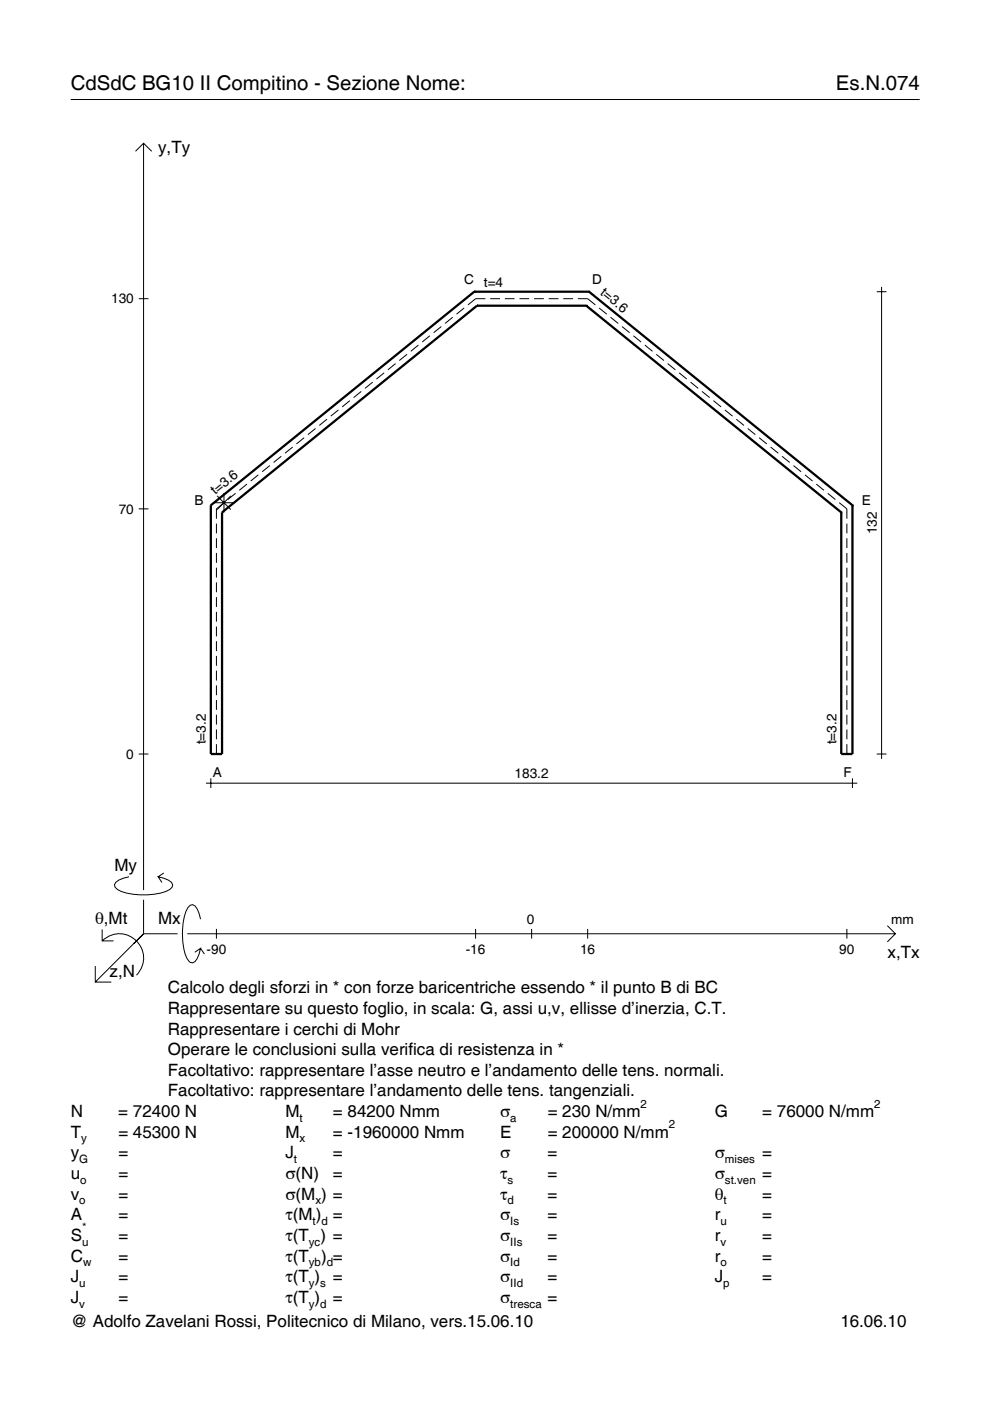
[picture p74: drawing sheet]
<svg xmlns="http://www.w3.org/2000/svg" width="210mm" height="297mm" viewBox="0 0 210 297" stroke-linecap="round" stroke-linejoin="round" font-family="sans-serif">
<defs><g id="words">
<g font-size="4.3">
<text x="15" y="19">CdSdC BG10 II Compitino - Sezione Nome:</text>
<text x="177.2" y="19">Es.N.074</text>
</g>
<g font-size="3.6">
<text x="33.5" y="32.4">y,Ty</text>
<text x="24.3" y="184.6">My</text>
<text x="20.1" y="195.9">θ,Mt</text>
<text x="33.5" y="195.9">Mx</text>
<text x="188.2" y="203.1">x,Tx</text>
<text x="23.2" y="207.2">z,N</text>
<text x="35.6" y="210.6">Calcolo degli sforzi in * con forze baricentriche essendo * il punto B di BC</text>
<text x="35.6" y="215">Rappresentare su questo foglio, in scala: G, assi u,v, ellisse d’inerzia, C.T.</text>
<text x="35.6" y="219.3">Rappresentare i cerchi di Mohr</text>
<text x="35.6" y="223.7">Operare le conclusioni sulla verifica di resistenza in *</text>
<text x="35.6" y="228.1">Facoltativo: rappresentare l’asse neutro e l’andamento delle tens. normali.</text>
<text x="35.6" y="232.5">Facoltativo: rappresentare l’andamento delle tens. tangenziali.</text>
<text x="15" y="236.8">N</text>
<text x="25.1" y="236.8">= 72400 N</text>
<text x="60.5" y="236.8">M</text>
<text x="70.6" y="236.8">= 84200 Nmm</text>
<text x="106" y="236.8">σ</text>
<text x="116.1" y="236.8">= 230 N/mm</text>
<text x="151.5" y="236.8">G</text>
<text x="161.6" y="236.8">= 76000 N/mm</text>
<text x="15" y="245.6">y</text>
<text x="15" y="241.2">T</text>
<text x="25.1" y="245.6">=</text>
<text x="25.1" y="241.2">= 45300 N</text>
<text x="60.5" y="245.6">J</text>
<text x="60.5" y="241.2">M</text>
<text x="70.6" y="245.6">=</text>
<text x="70.6" y="241.2">= -1960000 Nmm</text>
<text x="106" y="245.6">σ</text>
<text x="106" y="241.2">E</text>
<text x="116.1" y="245.6">=</text>
<text x="116.1" y="241.2">= 200000 N/mm</text>
<text x="151.5" y="245.6">σ</text>
<text x="161.6" y="245.6">=</text>
<text x="15" y="250">u</text>
<text x="25.1" y="250">=</text>
<text x="60.5" y="250">σ(N)</text>
<text x="70.6" y="250">=</text>
<text x="106" y="250">τ</text>
<text x="116.1" y="250">=</text>
<text x="151.5" y="250">σ</text>
<text x="161.6" y="250">=</text>
<text x="15" y="254.3">v</text>
<text x="25.1" y="254.3">=</text>
<text x="60.5" y="254.3">σ(M ) =</text>
<text x="106" y="254.3">τ</text>
<text x="116.1" y="254.3">=</text>
<text x="151.5" y="254.3">θ</text>
<text x="161.6" y="254.3">=</text>
<text x="15" y="258.7">A</text>
<text x="15" y="263.1">S</text>
<text x="25.1" y="258.7">=</text>
<text x="25.1" y="263.1">=</text>
<text x="60.5" y="258.7">τ(M ) =</text>
<text x="60.5" y="263.1">τ(T ) =</text>
<text x="106" y="258.7">σ</text>
<text x="106" y="263.1">σ</text>
<text x="116.1" y="258.7">=</text>
<text x="116.1" y="263.1">=</text>
<text x="151.5" y="258.7">r</text>
<text x="151.5" y="263.1">r</text>
<text x="161.6" y="258.7">=</text>
<text x="161.6" y="263.1">=</text>
<text x="15" y="267.5">C</text>
<text x="25.1" y="267.5">=</text>
<text x="60.5" y="267.5">τ(T</text>
<text x="68.1" y="267.5">) =</text>
<text x="106" y="267.5">σ</text>
<text x="116.1" y="267.5">=</text>
<text x="151.5" y="267.5">r</text>
<text x="161.6" y="267.5">=</text>
<text x="15" y="271.8">J</text>
<text x="25.1" y="271.8">=</text>
<text x="60.5" y="271.8">τ(T )</text>
<text x="70.6" y="271.8">=</text>
<text x="106" y="271.8">σ</text>
<text x="116.1" y="271.8">=</text>
<text x="151.5" y="271.8">J</text>
<text x="161.6" y="271.8">=</text>
<text x="15" y="276.2">J</text>
<text x="15" y="281.4">@ Adolfo Zavelani Rossi, Politecnico di Milano, vers.15.06.10</text>
<text x="25.1" y="276.2">=</text>
<text x="60.5" y="276.2">τ(T )</text>
<text x="70.6" y="276.2">=</text>
<text x="106" y="276.2">σ</text>
<text x="116.1" y="276.2">=</text>
<text x="178.2" y="281.4">16.06.10</text>
</g>
<g font-size="2.9">
<text x="23.6" y="64.3">130</text>
<text x="98.4" y="60.1">C</text>
<text x="102.6" y="60.8">t=4</text>
<text x="125.5" y="60.1">D</text>
<text x="127.1" y="62.3" transform="rotate(39 127.1 62.3)">t=3.6</text>
<text x="41.2" y="107.2">B</text>
<text x="45.6" y="105" transform="rotate(-39 45.6 105)">t=3.6</text>
<text x="182.7" y="107.2">E</text>
<text x="25.2" y="108.9">70</text>
<text x="185.9" y="113.3" transform="rotate(-90 185.9 113.3)">132</text>
<text x="26.8" y="160.9">0</text>
<text x="43.7" y="157.8" transform="rotate(-90 43.7 157.8)">t=3.2</text>
<text x="177.3" y="157.8" transform="rotate(-90 177.3 157.8)">t=3.2</text>
<text x="45.1" y="164.8">A</text>
<text x="109.1" y="165">183.2</text>
<text x="178.8" y="164.8">F</text>
<text x="111.7" y="195.9">0</text>
<text x="189" y="195.9">mm</text>
<text x="43.8" y="202.4">-90</text>
<text x="98.8" y="202.4">-16</text>
<text x="123" y="202.4">16</text>
<text x="178" y="202.4">90</text>
</g>
<g font-size="2.4">
<text x="63.5" y="237.8">t</text>
<text x="108.2" y="237.8">a</text>
<text x="135.8" y="234.8">2</text>
<text x="141.8" y="239.2">2</text>
<text x="185.3" y="234.8">2</text>
<text x="17.2" y="242.2">y</text>
<text x="63.5" y="242.2">x</text>
<text x="16.8" y="246.6">G</text>
<text x="17" y="251">o</text>
<text x="62.3" y="246.6">t</text>
<text x="107.6" y="251">s</text>
<text x="153.7" y="246.6">mises</text>
<text x="153.7" y="251">st.ven</text>
<text x="16.8" y="255.3">o</text>
<text x="66.9" y="255.3">x</text>
<text x="107.6" y="255.3">d</text>
<text x="153.4" y="255.3">t</text>
<text x="17.4" y="261.1">*</text>
<text x="66.3" y="259.7">t d</text>
<text x="108.2" y="259.7">Is</text>
<text x="152.7" y="259.7">u</text>
<text x="17.4" y="264.1">u</text>
<text x="17.6" y="268.5">w</text>
<text x="65.5" y="264.1">yc</text>
<text x="65.5" y="268.5">yb d</text>
<text x="108.2" y="264.1">IIs</text>
<text x="108.2" y="268.5">Id</text>
<text x="152.7" y="264.1">v</text>
<text x="152.7" y="268.5">o</text>
<text x="16.8" y="272.8">u</text>
<text x="65.5" y="272.8">y s</text>
<text x="108.2" y="272.8">IId</text>
<text x="153.3" y="272.8">p</text>
<text x="16.8" y="277.2">v</text>
<text x="65.5" y="277.2">y d</text>
<text x="108.2" y="277.2">tresca</text>
</g>
</g></defs>
<g fill="none" stroke="#000" stroke-width=".21">
<path d="M15 21.1h180M28.7 32.1l1.7-1.7 1.8 1.7M30.4 30.4v158.3M29.4 63.3h2.1M81.4 79l-1.6 1.4M83.9 77.1l-1.7 1.3M86.3 75.1l-1.6 1.3M88.7 73.2l-1.6 1.3M91.1 71.2l-1.6 1.3M93.6 69.2l-1.7 1.3M96 67.3l-1.6 1.3M98.4 65.3l-1.6 1.3"/>
<path d="M102.9 63.3h-2.1l-1.6 1.3M103.9 63.3h2.1M107 63.3h2.1M110.1 63.3h2.1M113.2 63.3h2.1M116.3 63.3h2.1M119.4 63.3h2.1M122.5 63.3h2.1l1.6 1.3M127 65.3l1.6 1.3M129.4 67.3l1.7 1.3M131.9 69.2l1.6 1.3M134.3 71.2l1.6 1.3"/>
<path d="M136.7 73.2l1.6 1.3M139.1 75.1l1.7 1.3M141.6 77.1l1.6 1.3M144 79l1.6 1.4M185.9 61.8h2M186.9 60.8v100.1M57.2 98.7l-1.6 1.3M59.6 96.7l-1.6 1.4M62.1 94.8l-1.7 1.3M64.5 92.8l-1.6 1.3M66.9 90.8l-1.6 1.4M69.3 88.9l-1.6 1.3"/>
<path d="M71.7 86.9l-1.6 1.3M74.2 84.9l-1.7 1.4M76.6 83l-1.6 1.3M79 81l-1.6 1.3M146.4 81l1.6 1.3M148.8 83l1.7 1.3M151.3 84.9l1.6 1.4M153.7 86.9l1.6 1.3M156.1 88.9l1.6 1.3M158.5 90.8l1.7 1.4M161 92.8l1.6 1.3M163.4 94.8l1.6 1.3"/>
<path d="M165.8 96.7l1.6 1.4M168.2 98.7l1.7 1.3M29.4 107.9h2.1M45.4 106.6h4.1M45.9 111v2.1M45.9 114.1v2.1M45.9 117.2v2.1M46 105.1l2.9 2.9M47.5 104.5v4.1M47.5 106.6l-1.6 1.3v2.1M48.9 105.1l-2.9 2.9M49.9 104.6l-1.6 1.3"/>
<path d="M52.4 102.6l-1.7 1.4M54.8 100.7l-1.6 1.3M170.7 100.7l1.6 1.3M173.1 102.6l1.6 1.4M175.5 104.6l1.6 1.3M177.9 106.6l1.7 1.3v2.1M179.6 111v2.1M179.6 114.1v2.1M179.6 117.2v2.1M45.9 120.4v2M45.9 123.5v2.1M45.9 126.6v2.1"/>
<path d="M45.9 129.7v2.1M45.9 132.8v2.1M45.9 135.9v2.1M45.9 139.1v2.1M179.6 120.4v2M179.6 123.5v2.1M179.6 126.6v2.1M179.6 129.7v2.1M179.6 132.8v2.1M179.6 135.9v2.1M179.6 139.1v2.1M29.4 159.9h2.1"/>
<path d="M45.9 142.2v2.1M45.9 145.3v2.1M45.9 148.4v2.1M45.9 151.5v2.1M45.9 154.7v2M45.9 157.8v2.1M179.6 142.2v2.1M179.6 145.3v2.1M179.6 148.4v2.1M179.6 151.5v2.1M179.6 154.7v2M179.6 157.8v2.1"/>
<path d="M185.9 159.9h2M43.7 166h138.1M44.7 165v2.1M180.7 165v2.1M21.7 199.5a5.1 5.1 0 0 1 7.2 0 5.1 5.1 0 0 1 0 7.3M21.7 197.1v2.4h2.4M27.3 185.9a3.6 3.6 0 0 0-3 1.7l.1 .5a5.6 5.6 0 0 0 3.8 1.5 13.4 13.4 0 0 0 7.8-1l.5-.5 .1-.5a3.6 3.6 0 0 0-3.1-1.7l.8 1.2M30.4 190.8v7.2M30.4 198l-10.2 10.2M30.4 198h7.2M34.7 185.1l-1.2 .8M39.7 198h150.1"/>
<path d="M42.5 194.9a3.6 3.6 0 0 0-1.7-3.1l-.5 .1a5.7 5.7 0 0 0-1.5 3.8 13.9 13.9 0 0 0 1.1 7.9l.4 .4 .5 .1a3.6 3.6 0 0 0 1.7-3l-1.2 .8M45.9 196.9v2.1M100.8 196.9v2.1M112.7 196.9v2.1M124.6 196.9v2.1M179.6 196.9v2.1M188.1 196.3l1.7 1.7-1.7 1.7M20.2 204.8v3.4h3.4M42.5 201.1l.8 1.2"/>
</g>
<g fill="none" stroke="#000" stroke-width=".48">
<path d="M100.5 61.8h.1M100.5 61.8l-55.8 45.3M100.5 61.8h24.4M101.1 64.8h.1M101.1 64.8l-54 43.8M101.1 64.8h23.2M124.3 64.8h.1M124.3 64.8l54.1 43.8M124.9 61.8h.1M124.9 61.8l55.8 45.3M44.7 107.1h.1M44.7 107.1v52.8h2.4v-51.3"/>
<path d="M47.1 108.6h.1M178.4 108.6h.1M180.7 107.1h.1M180.7 107.1v52.8h-2.3v-51.3"/>
</g>
<use href="#words"/>
</svg>
